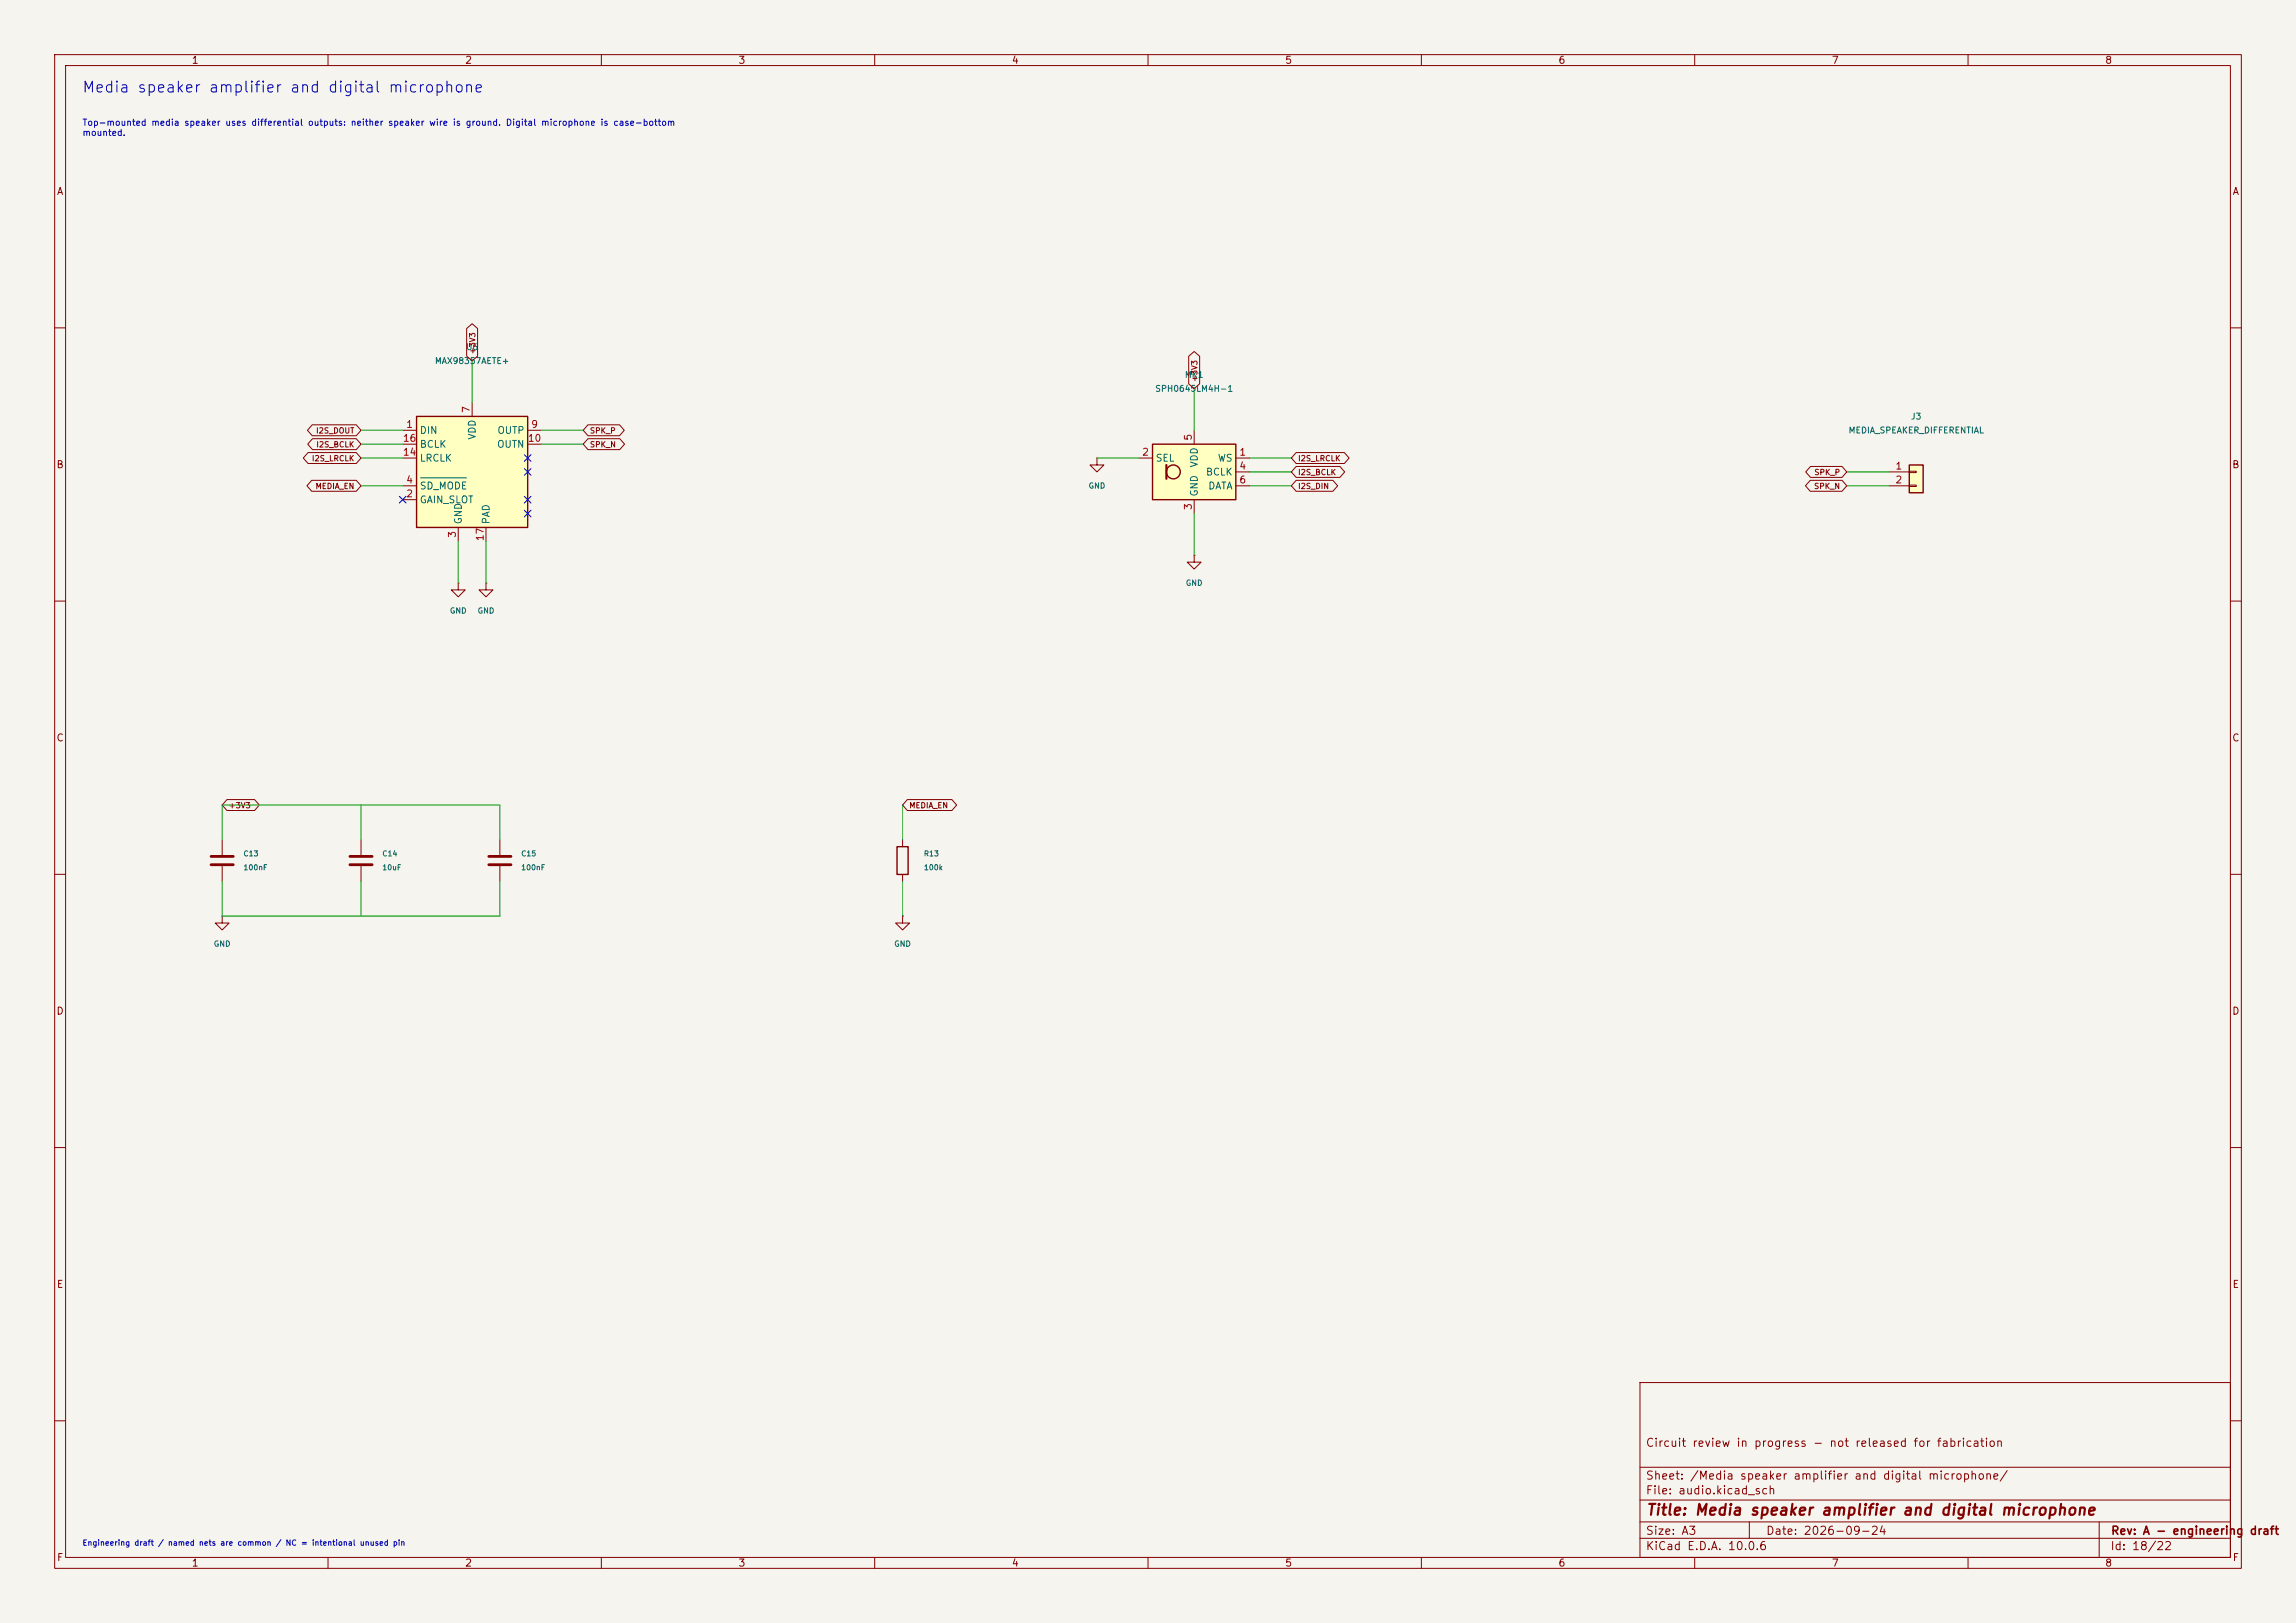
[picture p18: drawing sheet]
<svg xmlns="http://www.w3.org/2000/svg" width="420mm" height="297mm" viewBox="0 0 420 297" stroke-linecap="round" stroke-linejoin="round" font-family="sans-serif">
<defs><g id="words">
<text font-size="2" fill="#0000c2" x="14.9" y="17.4">Media speaker amplifier and digital microphone</text>
<text font-size="2" fill="#840000" x="301" y="277.8">Title: Media speaker amplifier and digital microphone</text>
<g font-size="1.5" fill="#840000">
<text x="300.9" y="265.1">Circuit review in progress - not released for fabrication</text>
<text x="300.9" y="273.8">File: audio.kicad_sch</text>
<text x="300.9" y="271.1">Sheet: /Media speaker amplifier and digital microphone/</text>
<text x="300.9" y="281.2">Size: A3</text>
<text x="322.9" y="281.2">Date: 2026-09-24</text>
<text x="386" y="281.2">Rev: A - engineering draft</text>
<text x="300.9" y="284">KiCad E.D.A. 10.0.6</text>
<text x="385.9" y="284">Id: 18/22</text>
</g>
<g font-size="1.3" fill="#840000">
<text x="35" y="12">1</text>
<text x="85" y="12">2</text>
<text x="135" y="12">3</text>
<text x="185" y="12">4</text>
<text x="235" y="12">5</text>
<text x="285" y="12">6</text>
<text x="335" y="12">7</text>
<text x="385" y="12">8</text>
<text x="10.3" y="36">A</text>
<text x="408.3" y="36">A</text>
<text x="10.2" y="86">B</text>
<text x="408.2" y="86">B</text>
<text x="10.2" y="136">C</text>
<text x="408.2" y="136">C</text>
<text x="10.2" y="186">D</text>
<text x="408.2" y="186">D</text>
<text x="10.3" y="236">E</text>
<text x="408.3" y="236">E</text>
<text x="10.3" y="286">F</text>
<text x="35" y="287">1</text>
<text x="85" y="287">2</text>
<text x="135" y="287">3</text>
<text x="185" y="287">4</text>
<text x="235" y="287">5</text>
<text x="285" y="287">6</text>
<text x="335" y="287">7</text>
<text x="385" y="287">8</text>
<text x="408.3" y="286">F</text>
</g>
<g font-size="1.3" fill="#a90000">
<text x="86.2" y="75.7" transform="rotate(-90 86.2 75.7)">7</text>
<text x="73.6" y="83.7">14</text>
<text x="73.6" y="81.1">16</text>
<text x="74.2" y="78.6">1</text>
<text x="96.5" y="81.1">10</text>
<text x="97.1" y="78.6">9</text>
<text x="208.8" y="83.7">2</text>
<text x="218.3" y="80.7" transform="rotate(-90 218.3 80.7)">5</text>
<text x="226.6" y="83.7">1</text>
<text x="74.2" y="88.8">4</text>
<text x="226.6" y="86.2">4</text>
<text x="226.6" y="88.8">6</text>
<text x="346.6" y="86.2">1</text>
<text x="346.6" y="88.8">2</text>
<text x="74.2" y="91.3">2</text>
<text x="218.3" y="93.4" transform="rotate(-90 218.3 93.4)">3</text>
<text x="83.7" y="98.5" transform="rotate(-90 83.7 98.5)">3</text>
<text x="88.8" y="99.1" transform="rotate(-90 88.8 99.1)">17</text>
</g>
<g font-size="1.3" fill="#006464">
<text x="76.7" y="79.7">DIN</text>
<text x="76.7" y="82.2">BCLK</text>
<text x="87.3" y="80.6" transform="rotate(-90 87.3 80.6)">VDD</text>
<text x="90.8" y="82.2">OUTN</text>
<text x="90.9" y="79.7">OUTP</text>
<text x="76.7" y="89.9">SD_MODE</text>
<text x="76.7" y="84.8">LRCLK</text>
<text x="211.3" y="84.8">SEL</text>
<text x="219.4" y="85.6" transform="rotate(-90 219.4 85.6)">VDD</text>
<text x="220.5" y="87.3">BCLK</text>
<text x="220.9" y="89.9">DATA</text>
<text x="222.7" y="84.8">WS</text>
<text x="76.7" y="92.4">GAIN_SLOT</text>
<text x="219.4" y="91" transform="rotate(-90 219.4 91)">GND</text>
<text x="84.8" y="96" transform="rotate(-90 84.8 96)">GND</text>
<text x="89.9" y="96" transform="rotate(-90 89.9 96)">PAD</text>
</g>
<g font-size="1.2" fill="#0000c2">
<text x="15" y="23.3">Top-mounted media speaker uses differential outputs: neither speaker wire is ground. Digital microphone is case-bottom</text>
<text x="15" y="25.1">mounted.</text>
</g>
<g font-size="1.1" fill="#006464">
<text x="85.1" y="64.3">U6</text>
<text x="79.4" y="66.9">MAX98357AETE+</text>
<text x="211.2" y="72">SPH0645LM4H-1</text>
<text x="216.6" y="69.4">MK1</text>
<text x="349.5" y="77">J3</text>
<text x="338" y="79.6">MEDIA_SPEAKER_DIFFERENTIAL</text>
</g>
<g font-size="1" fill="#840000">
<text x="87.2" y="64.9" transform="rotate(-90 87.2 64.9)">+3V3</text>
<text x="219.3" y="70" transform="rotate(-90 219.3 70)">+3V3</text>
<text x="57.7" y="79.6">I2S_DOUT</text>
<text x="57.8" y="82.1">I2S_BCLK</text>
<text x="107.8" y="79.6">SPK_P</text>
<text x="107.8" y="82.1">SPK_N</text>
<text x="57" y="84.6">I2S_LRCLK</text>
<text x="57.6" y="89.7">MEDIA_EN</text>
<text x="237.3" y="89.7">I2S_DIN</text>
<text x="237.3" y="84.6">I2S_LRCLK</text>
<text x="237.3" y="87.2">I2S_BCLK</text>
<text x="331.7" y="89.7">SPK_N</text>
<text x="331.8" y="87.2">SPK_P</text>
<text x="41.8" y="148.1">+3V3</text>
<text x="166.2" y="148.1">MEDIA_EN</text>
</g>
<g font-size="1" fill="#006464">
<text x="199" y="89.7">GND</text>
<text x="216.8" y="107.4">GND</text>
<text x="82.2" y="112.5">GND</text>
<text x="87.3" y="112.5">GND</text>
<text x="44.4" y="156.9">C13</text>
<text x="44.4" y="159.5">100nF</text>
<text x="69.8" y="156.9">C14</text>
<text x="69.8" y="159.5">10uF</text>
<text x="95.2" y="156.9">C15</text>
<text x="95.2" y="159.5">100nF</text>
<text x="168.9" y="156.9">R13</text>
<text x="168.9" y="159.5">100k</text>
<text x="39" y="173.5">GND</text>
<text x="163.5" y="173.5">GND</text>
</g>
<text font-size="1" fill="#0000c2" x="15" y="283.1">Engineering draft / named nets are common / NC = intentional unused pin</text>
</g></defs>
<path d="M0 0h420v297h-420z" fill="#f5f4ef" stroke="#f5f4ef" stroke-width=".18"/>
<g fill="none" stroke="#840000" stroke-width=".18">
<path d="M10 10h400v277h-400zM12 12h396v273h-396zM60 10v2M110 10v2M160 10v2M210 10v2M260 10v2M310 10v2M360 10v2M10 60h2M408 60h2M10 110h2"/>
<path d="M218.4 101.6v1.3h1.3l-1.3 1.2-1.2-1.2h1.2M218.4 101.6h.1M408 110h2M10 160h2M40.6 153.7v2.8M40.6 158.5v2.8M408 160h2M10 210h2M408 210h2M300 253h108v32h-108zM10 260h2M300 278.5h108"/>
<path d="M300 274.5h108M300 268.5h108M320 278.5v3M384 278.5v6.5M408 260h2M60 285v2M110 285v2M160 285v2M210 285v2M260 285v2M300 281.5h108M310 285v2"/>
<path d="M360 285v2"/>
</g>
<path d="M38.6 156.7h4.1M38.6 158.2h4.1" fill="none" stroke="#840000" stroke-width=".51"/>
<path d="M76.2 76.2h20.3v20.3h-20.3z" fill="#ffffc2"/>
<path d="M76.2 76.2h20.3v20.3h-20.3zM164.1 154.9h2v5.1h-2z" fill="none" stroke="#840000" stroke-width=".25"/>
<g fill="none" stroke="#840000" stroke-width=".18">
<path d="M73.7 78.7h2.5M86.4 73.7v2.5M96.5 78.7h2.6M73.7 91.4h2.5M73.7 88.9h2.5M73.7 81.3h2.5M73.7 83.8h2.5M83.8 96.5v2.6M88.9 96.5v2.6M96.5 81.3h2.6M83.8 106.7v1.3h1.3l-1.3 1.2-1.3-1.2h1.3M83.8 106.7h.1"/>
<path d="M88.9 106.7v1.3h1.3l-1.3 1.2-1.3-1.2h1.3M88.9 106.7h.1M66 153.7v2.8M66 158.5v2.8M91.4 153.7v2.8M91.4 158.5v2.8M165.1 153.7v1.2M165.1 167.6v1.3h1.3l-1.3 1.3-1.3-1.3h1.3M165.1 167.6h.1M165.1 160v1.3"/>
</g>
<path d="M76.9 87.5h8.4" fill="none" stroke="#006464" stroke-width=".18"/>
<path d="M64 156.7h4.1M64 158.2h4.1M89.4 156.7h4.1M89.4 158.2h4.1" fill="none" stroke="#840000" stroke-width=".51"/>
<path d="M210.8 81.3h15.3v10.1h-15.3z" fill="#ffffc2"/>
<g fill="none" stroke="#840000" stroke-width=".25">
<path d="M210.8 81.3h15.3v10.1h-15.3z"/>
<circle cx="214.6" cy="86.4" r="1.27"/>
</g>
<path d="M213.4 85.1v2.5" fill="none" stroke="#840000" stroke-width=".38"/>
<path d="M218.4 78.7v2.6M200.7 83.8v1.3h1.2l-1.2 1.3-1.3-1.3h1.3M200.7 83.8h.1M208.3 83.8h2.5M218.4 91.4v2.6M226.1 83.8h2.5M226.1 86.4h2.5M226.1 88.9h2.5M40.6 167.6v1.3h1.3l-1.3 1.3-1.2-1.3h1.2M40.6 167.6h.1" fill="none" stroke="#840000" stroke-width=".18"/>
<path d="M349.2 85.1h2.6v5.1h-2.6z" fill="#ffffc2"/>
<path d="M349.2 85.1h2.6v5.1h-2.6z" fill="none" stroke="#840000" stroke-width=".25"/>
<g fill="none" stroke="#840000" stroke-width=".18">
<path d="M57.1 77.7h8.1l.8 1-.8 1h-8.1l-.9-1zM85.4 60.1l1-.9 1 .9v5.1l-1 .8-1-.8zM107.6 77.7h5.7l.9 1-.9 1h-5.7l-.9-1zM217.4 65.2l1-.9 1 .9v5l-1 .9-1-.9zM56.4 82.8h8.8l.8 1-.8 1h-8.8l-.9-1zM57 87.9h8.2l.8 1-.8 1h-8.2l-.9-1zM57.2 80.3h8l.8 1-.8 1h-8l-.9-1zM107.6 80.3h5.8l.8 1-.8 1h-5.8l-.9-1zM237.1 87.9h6.7l.9 1-.9 1h-6.7l-.9-1zM237.1 82.8h8.8l.9 1-.9 1h-8.8l-.9-1zM237.1 85.4h8l.9 1-.9 1h-8l-.9-1zM331.1 87.9h5.8l.9 1-.9 1h-5.8l-.8-1z"/>
<path d="M331.2 85.4h5.7l.9 1-.9 1h-5.7l-.9-1zM345.4 86.4h3.8M345.4 88.9h3.8M349.2 86.2h1.3v.3h-1.3zM349.2 88.8h1.3v.2h-1.3zM41.5 146.3h5.1l.8 1-.8 1h-5.1l-.9-1zM166 146.3h8.1l.9 1-.9 1h-8.1l-.9-1z"/>
</g>
<g fill="none" stroke="#009600" stroke-width=".18">
<path d="M66 78.7h7.7M86.4 66v7.7M99.1 78.7h7.6M218.4 71.1v7.6M66 88.9h7.7M66 83.8h7.7M66 81.3h7.7M83.8 99.1v7.6M88.9 99.1v7.6M99.1 81.3h7.6M200.7 83.8h7.6M218.4 94v7.6"/>
<path d="M228.6 88.9h7.6M228.6 86.4h7.6M228.6 83.8h7.6M337.8 88.9h7.6M337.8 86.4h7.6M40.6 153.7v-6.4h50.8v6.4M66 147.3v6.4M165.1 147.3v6.4M40.6 161.3v6.3h50.8v-6.3M66 161.3v6.3M165.1 161.3v6.3"/>
</g>
<path d="M73.1 90.8l1.2 1.2M74.3 90.8l-1.2 1.2M95.9 85.8l1.2 1.2M95.9 93.4l1.2 1.2M95.9 90.8l1.2 1.2M95.9 83.2l1.2 1.2M97.1 85.8l-1.2 1.2M97.1 93.4l-1.2 1.2M97.1 90.8l-1.2 1.2M97.1 83.2l-1.2 1.2" fill="none" stroke="#000084" stroke-width=".18"/>
<use href="#words"/>
</svg>
